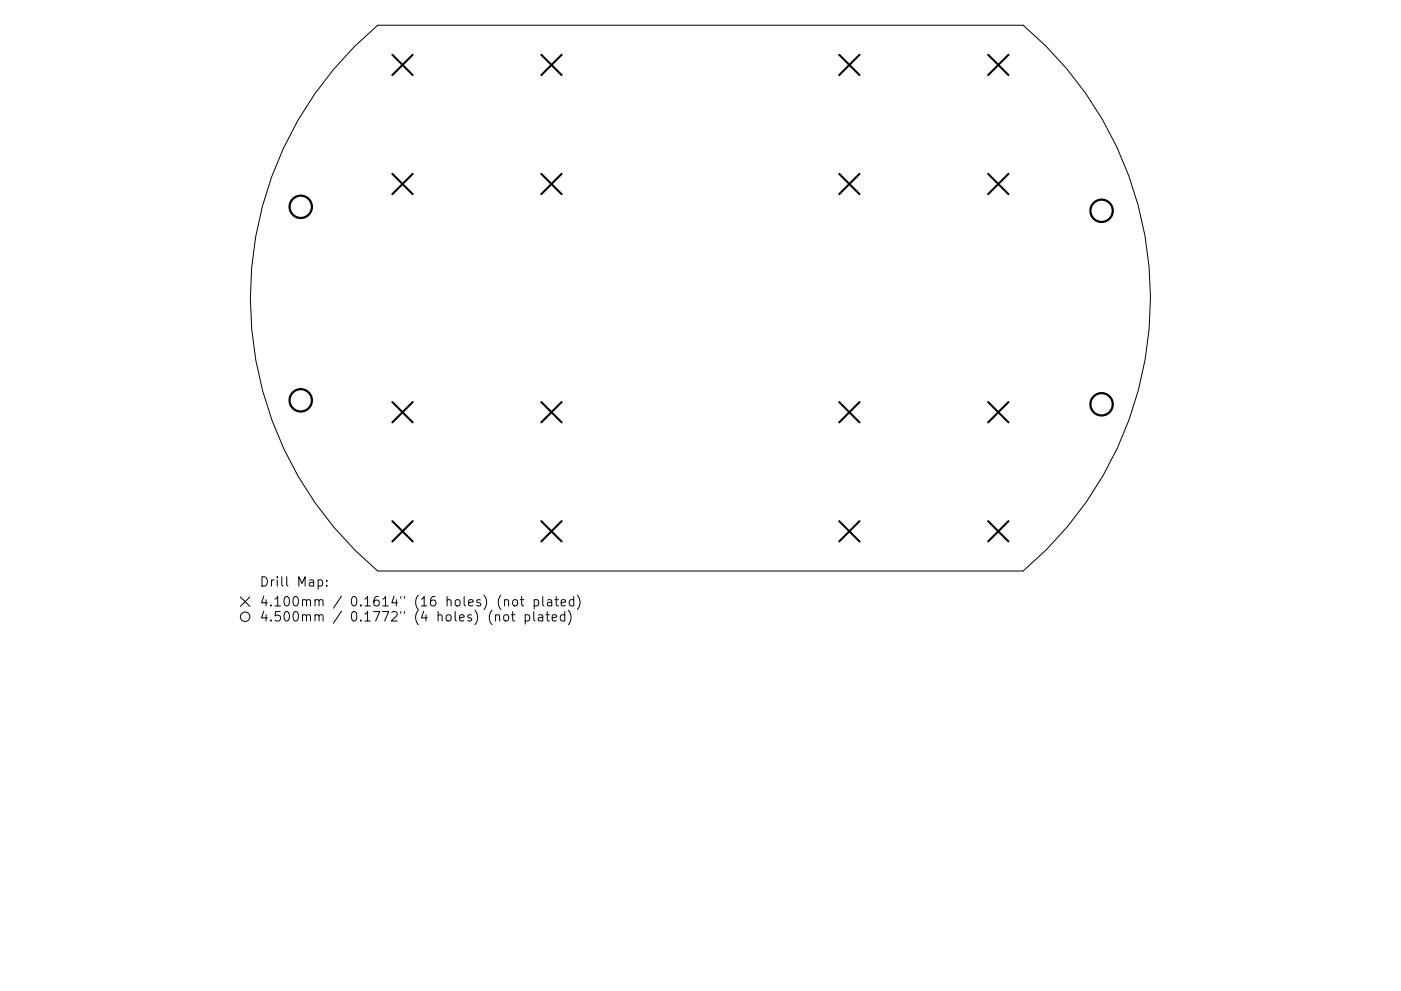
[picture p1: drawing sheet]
<svg xmlns="http://www.w3.org/2000/svg" width="297mm" height="210mm" viewBox="0 0 297 210" stroke-linecap="round" stroke-linejoin="round" font-family="sans-serif">
<defs><g id="words">
<g font-size="2.8">
<text x="55" y="124.5">Drill Map:</text>
<text x="55" y="128.7">4.100mm / 0.1614&quot; (16 holes) (not plated)</text>
<text x="55" y="131.9">4.500mm / 0.1772&quot; (4 holes) (not plated)</text>
</g>
</g></defs>
<g fill="none" stroke="#000" stroke-width=".21">
<path d="M75.1 9.9l5-4.5h136.8a75.6 75.6 0 0 1 0 115.7h-136.8a75.6 75.6 0 0 1-5-111.2zM51 126.7l2 2M53 126.7l-2 2M67.5 123.1l.5-.1 .4 .4v.6l-.2 .3h-.7M69.3 124.2v.2M69.3 123.1v.2M105.1 130.6a.5 .5 0 0 1 .8 .1v1.1M106.9 130.6a.54 .54 0 0 1 .5-.2 .54 .54 0 0 1 .4 .4v.6a.54 .54 0 0 1-.5 .4 .54 .54 0 0 1-.5-.4zM107 127.4l.3-.2 .4 .1 .1 1.3M108.4 130.4h.8M108.7 129.8v1.7l.1 .2 .4 .1M108.8 127.4l.3-.2a.54 .54 0 0 1 .6 .4v.6a.54 .54 0 0 1-.5 .4 .54 .54 0 0 1-.5-.4z"/>
<path d="M110.3 127.2h.8M110.6 126.6v1.7l.1 .2 .4 .1M111.4 130.5l.5-.1 .4 .4v.6l-.2 .3h-.7M111.4 130.4v2M113.2 129.8v1.7l.3 .3M113.3 127.3l.5-.1 .4 .4v.6l-.2 .3h-.7M113.3 127.2v2M114.2 130.5h.8l.1 1.3M115.1 126.6v1.7l.3 .3M115.1 130.9l-.7 .1a.39 .39 0 0 0-.3 .4 .39 .39 0 0 0 .3 .4l.7-.1M115.7 130.4h.8M116 129.8v1.7l.1 .2 .4 .1"/>
<path d="M116.1 127.3h.8l.1 1.3M117 127.7l-.7 .1a.39 .39 0 0 0-.3 .4 .39 .39 0 0 0 .3 .4l.7-.1M117.1 131.1l.9-.2-.1-.4-.5-.1-.3 .3 .1 1h.7M117.6 127.2h.8M117.9 126.6v1.7l.1 .2 .4 .1M119 127.9l.9-.2-.1-.4-.5-.1-.3 .3 .1 1h.7M119.7 130.5l-.5-.1-.4 .4v.6l.2 .3h.7M119.7 129.8v2M120.5 129.5a2.29 2.29 0 0 1 0 3M121.6 127.3l-.5-.1-.4 .4v.6l.2 .3h.7M121.6 126.6v2M122.4 126.3a2.29 2.29 0 0 1 0 3"/>
<circle cx="52" cy="130.9" r="1"/>
</g>
<g fill="none" stroke="#000" stroke-width=".43">
<path d="M83.2 11.6l4.3 4.3M87.5 11.6l-4.3 4.3M114.8 11.6l4.3 4.3M119.1 11.6l-4.3 4.3M177.9 11.6l4.3 4.3M182.2 11.6l-4.3 4.3M209.5 11.6l4.3 4.3M213.8 11.6l-4.3 4.3M83.2 36.9l4.3 4.3M87.5 36.9l-4.3 4.3M114.8 36.9l4.3 4.3M119.1 36.9l-4.3 4.3"/>
<path d="M177.9 36.9l4.3 4.3M182.2 36.9l-4.3 4.3M209.5 36.9l4.3 4.3M213.8 36.9l-4.3 4.3M83.2 85.3l4.3 4.3M87.5 85.3l-4.3 4.3M114.8 85.3l4.3 4.3M119.1 85.3l-4.3 4.3M177.9 85.3l4.3 4.3M182.2 85.3l-4.3 4.3M209.5 85.3l4.3 4.3M213.8 85.3l-4.3 4.3"/>
<path d="M83.2 110.6l4.3 4.3M87.5 110.6l-4.3 4.3M114.8 110.6l4.3 4.3M119.1 110.6l-4.3 4.3M177.9 110.6l4.3 4.3M182.2 110.6l-4.3 4.3M209.5 110.6l4.3 4.3M213.8 110.6l-4.3 4.3"/>
</g>
<g fill="none" stroke="#000" stroke-width=".47">
<circle cx="63.8" cy="43.9" r="2.37"/>
<circle cx="233.6" cy="44.7" r="2.37"/>
<circle cx="63.8" cy="84.9" r="2.37"/>
<circle cx="233.6" cy="85.8" r="2.37"/>
</g>
<use href="#words"/>
</svg>
